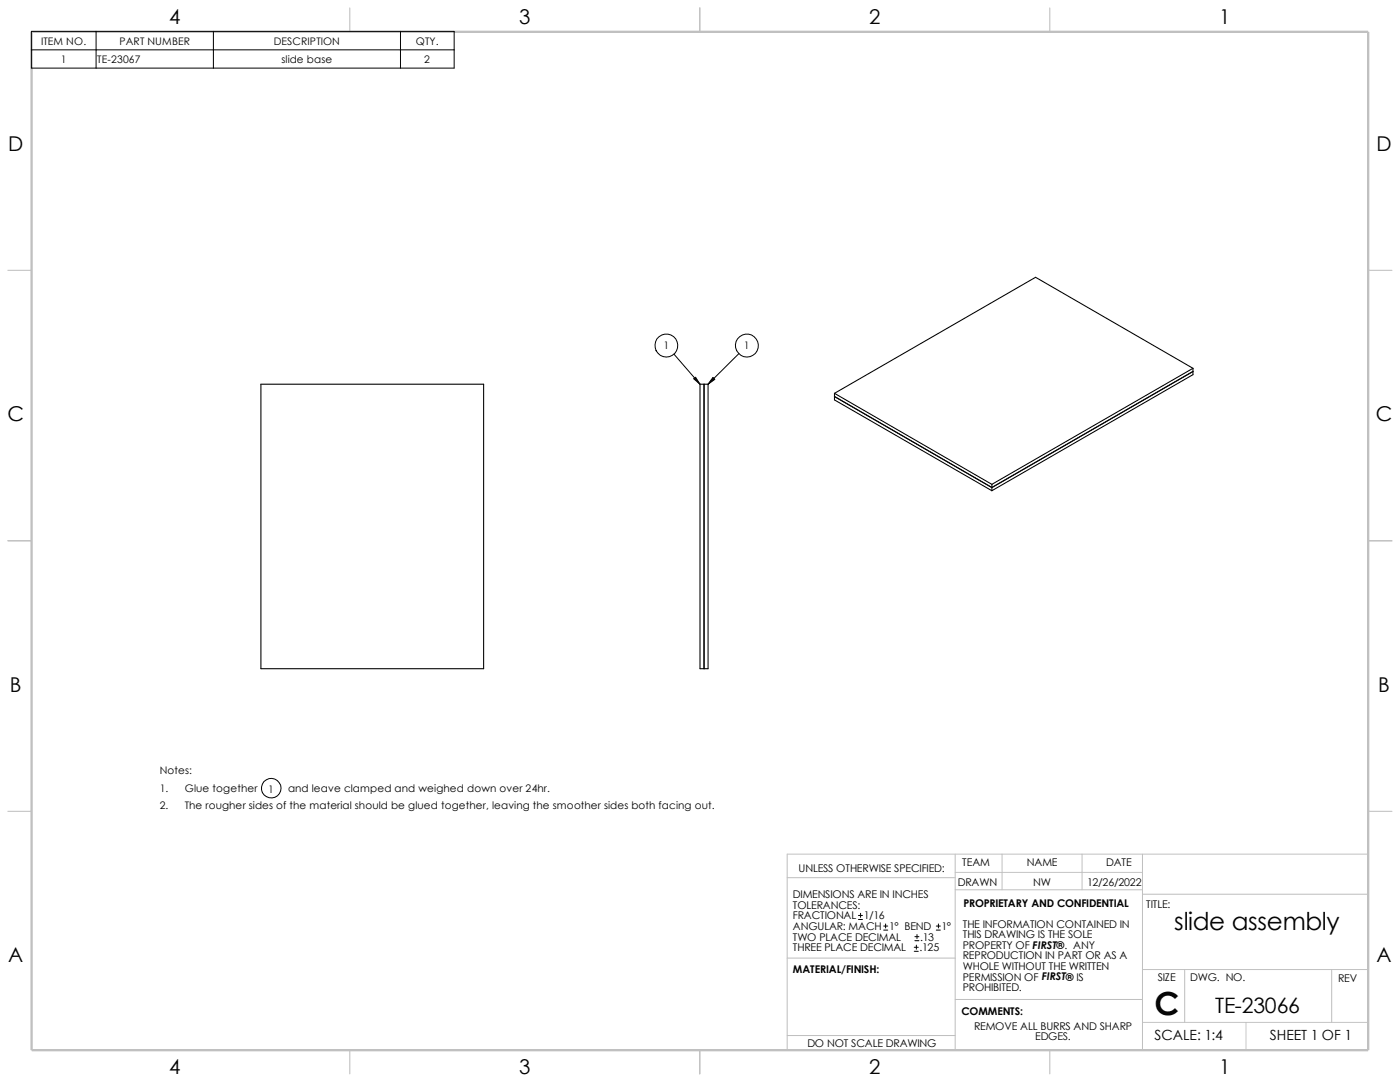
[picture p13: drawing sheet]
<svg xmlns="http://www.w3.org/2000/svg" width="279mm" height="216mm" viewBox="0 0 279 216" stroke-linecap="round" stroke-linejoin="round" font-family="sans-serif">
<defs><g id="words">
<text font-size="6.4" x="230.4" y="202.6">C</text>
<text font-size="4.9" x="234.4" y="185.6">slide assembly</text>
<text font-size="4.2" x="242.5" y="202.1">TE-23066</text>
<g font-size="4.1">
<text x="33.8" y="4.7">4</text>
<text x="103.6" y="4.7">3</text>
<text x="173.5" y="4.7">2</text>
<text x="243.3" y="4.7">1</text>
<text x="1.7" y="30.1">D</text>
<text x="274.7" y="30.1">D</text>
<text x="1.5" y="84">C</text>
<text x="274.6" y="84">C</text>
<text x="2" y="138">B</text>
<text x="275" y="138">B</text>
<text x="1.7" y="192">A</text>
<text x="274.7" y="192">A</text>
<text x="33.8" y="214.2">4</text>
<text x="103.6" y="214.2">3</text>
<text x="173.5" y="214.2">2</text>
<text x="243.3" y="214.2">1</text>
</g>
<g font-size="2.8">
<text x="230.4" y="207.6">SCALE: 1:4</text>
<text x="253.4" y="207.6">SHEET 1 OF 1</text>
</g>
<g font-size="2.1">
<text x="8.2" y="8.9">ITEM NO.</text>
<text x="23.8" y="8.9">PART NUMBER</text>
<text x="54.6" y="8.9">DESCRIPTION</text>
<text x="83" y="8.9">QTY.</text>
<text x="12.1" y="12.6">1</text>
<text x="19.4" y="12.6">TE-23067</text>
<text x="56.2" y="12.6">slide base</text>
<text x="84.7" y="12.6">2</text>
<text x="132.4" y="69.7">1</text>
<text x="148.5" y="69.7">1</text>
<text x="31.9" y="154.4">Notes:</text>
<text x="31.9" y="158">1.</text>
<text x="31.9" y="161.5">2.</text>
<text x="36.9" y="158">Glue together</text>
<text x="36.9" y="161.5">The rougher sides of the material should be glued together, leaving the smoother sides both facing out.</text>
<text x="53.6" y="158.2">1</text>
<text x="57.5" y="158">and leave clamped and weighed down over 24hr.</text>
<text x="159.4" y="173.9">UNLESS OTHERWISE SPECIFIED:</text>
<text x="192" y="172.8">TEAM</text>
<text x="204.9" y="172.8">NAME</text>
<text x="220.8" y="172.8">DATE</text>
<text x="158.2" y="179.2">DIMENSIONS ARE IN INCHES</text>
<text x="191.1" y="176.7">DRAWN</text>
<text x="206.2" y="176.7">NW</text>
<text x="217" y="176.7">12/26/2022</text>
<text x="158.2" y="185.6">ANGULAR: MACH 1° BEND</text>
<text x="158.2" y="181.4">TOLERANCES:</text>
<text x="158.2" y="183.5">FRACTIONAL 1/16</text>
<text x="187.9" y="185.6">1°</text>
<text x="192.2" y="185.1">THE INFORMATION CONTAINED IN</text>
<text x="192.3" y="180.9">PROPRIETARY AND CONFIDENTIAL</text>
<text x="228.8" y="181.2">TITLE:</text>
<text x="158.2" y="187.7">TWO PLACE DECIMAL</text>
<text x="158.2" y="189.8">THREE PLACE DECIMAL</text>
<text x="183.5" y="189.8">.125</text>
<text x="183.6" y="187.7">.13</text>
<text x="192.2" y="187.2">THIS DRAWING IS THE SOLE</text>
<text x="192.2" y="189.3">PROPERTY OF FIRST®. ANY</text>
<text x="192.2" y="191.4">REPRODUCTION IN PART OR AS A</text>
<text x="158.2" y="194.2">MATERIAL/FINISH:</text>
<text x="192.2" y="197.8">PROHIBITED.</text>
<text x="192.2" y="193.5">WHOLE WITHOUT THE WRITTEN</text>
<text x="192.2" y="195.7">PERMISSION OF FIRST® IS</text>
<text x="231.1" y="195.7">SIZE</text>
<text x="237.5" y="195.7">DWG. NO.</text>
<text x="267" y="195.9">REV</text>
<text x="191.9" y="202.6">COMMENTS:</text>
<text x="161.1" y="208.8">DO NOT SCALE DRAWING</text>
<text x="194.4" y="205.5">REMOVE ALL BURRS AND SHARP</text>
<text x="206.6" y="207.6">EDGES.</text>
</g>
</g></defs>
<g fill="none" stroke="#c0c0c0" stroke-width=".2">
<path d="M157.1 175.1h33.5M190.6 170.4v39.1M190.6 174.1h37.4M190.6 177.5h37.4M200 170.4v7.1M215.9 170.4v7.1M228 170.4v39.1M228 178.4h45M273 170.4h-115.9v39.1M157.1 191.2h33.6M190.6 199.4h37.4M228 193.5h45"/>
<path d="M236.4 193.5v10.5M265.8 193.5v10.5M157.1 206.6h33.5M228 204h45M248.7 204v5.5"/>
</g>
<path d="M69.8 1.6v4.7M139.7 1.6v4.7M209.5 1.6v4.7M1.6 53.9h4.7M273 53.9h4.8M1.6 107.9h4.7M273 107.9h4.8M1.6 161.9h4.7M273 161.9h4.8M69.8 209.5v4.8M139.7 209.5v4.8M209.5 209.5v4.8" fill="none" stroke="#c0c0c0" stroke-width=".21"/>
<path d="M6.3 6.3h266.7v203.2h-266.7z" fill="none" stroke="#c0c0c0" stroke-width=".47"/>
<path d="M52.1 76.7h44.4v56.7h-44.4zM139.7 76.7h1.6v56.7h-1.6zM140.5 76.7v56.7M166.5 78.5v1.3l31.5 18.1M166.5 78.5l31.5 18.1M238.1 74.1l-40.1 23.2-31.5-18.2M238.1 73.5v1.3l-40.1 23.1M238.1 73.5l-40.1 23.1M238.1 73.5l-31.4-18.2-40.2 23.2M198 96.6v1.3" fill="none" stroke="#000" stroke-width=".21"/>
<g fill="none" stroke="#000" stroke-width=".2">
<path d="M6.3 6.3h84.3v7.3h-84.3zM6.3 9.9h84.3M19.2 6.3v7.3M42.6 6.3v7.3M79.9 6.3v7.3M134.5 70.7l5.2 6M147.4 70.6l-6.1 6.1M171.3 183.5h.8M171.3 182.7h.8M171.7 182.2v.8M176.4 185.6h.8M176.4 184.8h.8"/>
<path d="M176.7 184.4v.8M182.5 189.8h.8M182.5 189h.8M182.6 187.7h.8M182.6 186.9h.8M182.9 188.6v.8M183 186.5v.8M186.9 185.6h.8M186.9 184.8h.8M187.3 184.4v.8"/>
<circle cx="133" cy="69" r="2.3"/>
<circle cx="149.1" cy="69" r="2.3"/>
<circle cx="54.1" cy="157.3" r="1.96"/>
</g>
<path d="M138.4 75.6l.4-.3 .9 1.4zM142.3 75.3l.4 .4-1.4 1z" fill="#000" stroke="#000" stroke-width=".2"/>
<use href="#words"/>
</svg>
